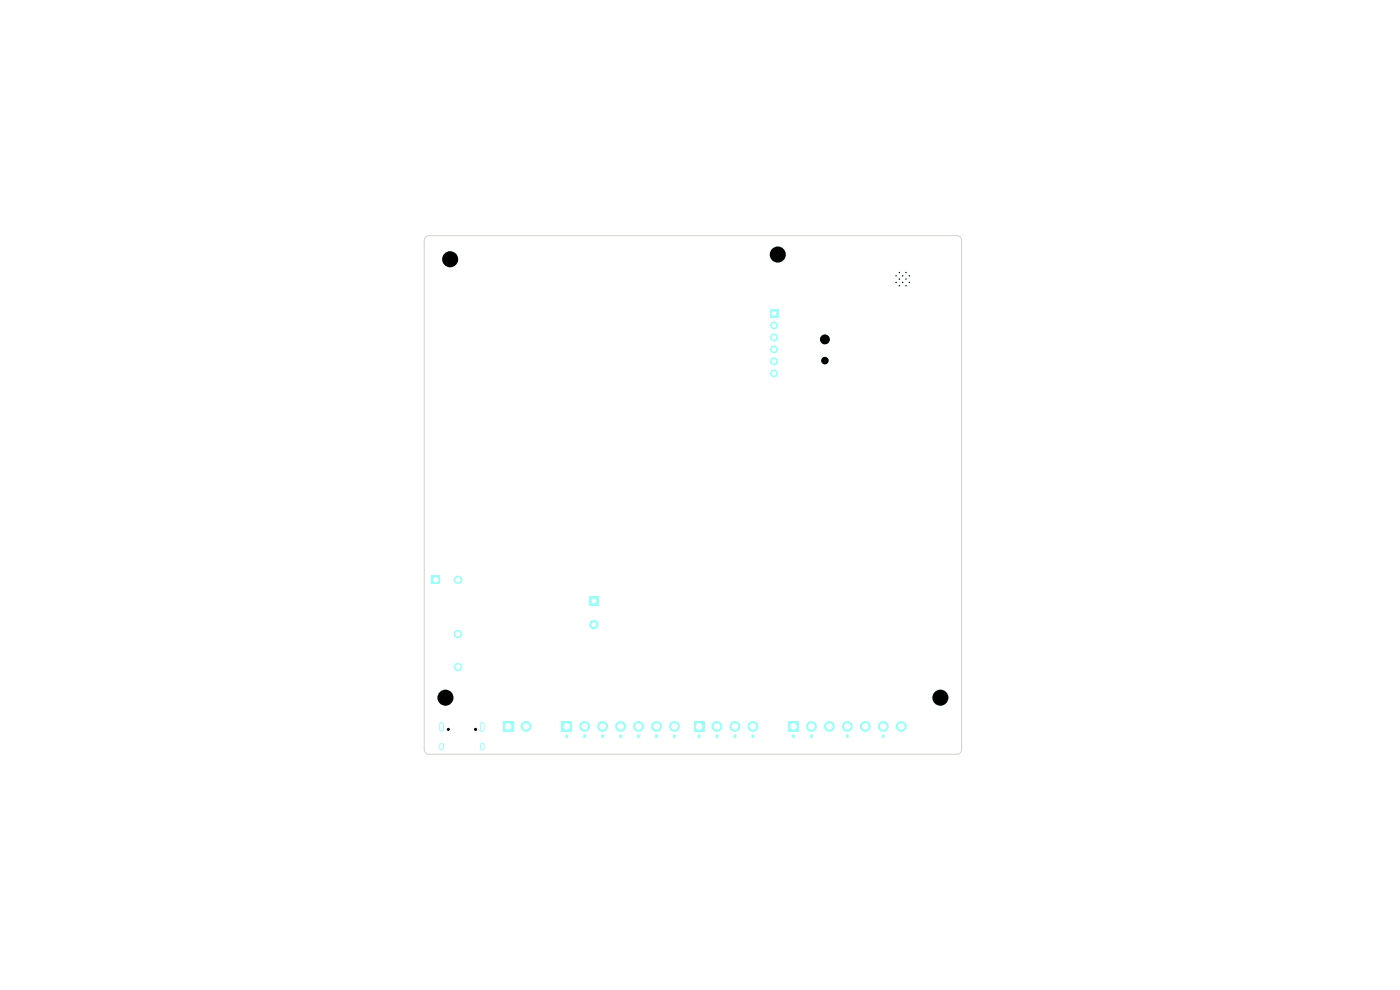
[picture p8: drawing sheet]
<svg xmlns="http://www.w3.org/2000/svg" width="297mm" height="210mm" viewBox="0 0 297 210" stroke-linecap="round" stroke-linejoin="round" font-family="sans-serif">
<g fill="#9afff8">
<path d="M93.3 157.8a.5 .5 0 0 1 .5-.2 .5 .5 0 0 1 .4 .5v.6a.5 .5 0 0 1-.5 .5 .5 .5 0 0 1-.5-.5z"/>
<path d="M101.9 157.8a.5 .5 0 0 1 .6-.2 .5 .5 0 0 1 .3 .5v.6a.5 .5 0 0 1-.5 .5 .5 .5 0 0 1-.5-.5z"/>
<path d="M120 155.9l.3-.1 .2 .1v.4l-.2 .3-.4-.2z"/>
<path d="M123.8 155.9l.3-.1 .2 .1v.4l-.2 .3-.3-.2z"/>
<path d="M127.6 155.9l.3-.1 .2 .1v.4l-.1 .3-.4-.2z"/>
<path d="M131.4 155.9l.3-.1 .2 .1 .1 .4-.2 .3-.4-.2z"/>
<path d="M135.2 155.9l.3-.1 .2 .1 .1 .4-.2 .3-.4-.2z"/>
<path d="M139 155.9l.3-.1 .3 .1v.4l-.2 .3-.4-.2z"/>
<path d="M142.8 155.9l.3-.1 .3 .1v.4l-.2 .3-.4-.2z"/>
<path d="M148.1 155.9l.2-.1 .3 .1v.4l-.2 .3-.4-.2z"/>
<path d="M151.9 155.9l.2-.1 .3 .1v.4l-.2 .3-.4-.2z"/>
<path d="M155.7 155.9l.3-.1 .2 .1v.4l-.2 .3-.4-.2z"/>
<path d="M159.5 155.9l.3-.1 .2 .1v.4l-.2 .3-.4-.2z"/>
<path d="M168.1 155.9l.3-.1 .2 .1v.4l-.2 .3-.3-.2z"/>
<path d="M171.9 155.9l.3-.1 .2 .1v.4l-.1 .3-.4-.2z"/>
<path d="M179.5 155.9l.3-.1 .2 .1 .1 .4-.2 .3-.4-.2z"/>
<path d="M187.1 155.9l.3-.1 .3 .1v.4l-.2 .3-.4-.2z"/>
<path d="M106.7 152.9h2.3v2.3h-2.3z"/>
<path d="M119.1 152.9h2.3v2.3h-2.3z"/>
<path d="M147.1 152.9h2.3v2.3h-2.3z"/>
<path d="M167.2 152.9h2.3v2.3h-2.3z"/>
<path d="M93.3 153.3a.5 .5 0 0 1 .5-.1 .5 .5 0 0 1 .4 .4v1.1a.5 .5 0 0 1-.5 .5 .5 .5 0 0 1-.5-.5z"/>
<path d="M101.9 153.3a.5 .5 0 0 1 .6-.1 .5 .5 0 0 1 .3 .4v1.1a.5 .5 0 0 1-.5 .5 .5 .5 0 0 1-.5-.5z"/>
<path d="M125 126.5h2v2h-2z"/>
<path d="M91.5 122.1h1.9v1.8h-1.9z"/>
<path d="M163.3 65.7h1.7v1.6h-1.7z"/>
<circle cx="111.6" cy="154.1" r="1.15"/>
<circle cx="124" cy="154.1" r="1.15"/>
<circle cx="127.8" cy="154.1" r="1.15"/>
<circle cx="131.7" cy="154.1" r="1.15"/>
<circle cx="135.5" cy="154.1" r="1.15"/>
<circle cx="139.3" cy="154.1" r="1.15"/>
<circle cx="143.1" cy="154.1" r="1.15"/>
<circle cx="152.1" cy="154.1" r="1.15"/>
<circle cx="155.9" cy="154.1" r="1.15"/>
<circle cx="159.7" cy="154.1" r="1.15"/>
<circle cx="172.1" cy="154.1" r="1.15"/>
<circle cx="176" cy="154.1" r="1.15"/>
<circle cx="179.8" cy="154.1" r="1.15"/>
<circle cx="183.6" cy="154.1" r="1.15"/>
<circle cx="187.4" cy="154.1" r="1.15"/>
<circle cx="191.2" cy="154.1" r="1.15"/>
<circle cx="95.1" cy="154.7" r=".33"/>
<circle cx="100.9" cy="154.7" r=".33"/>
<circle cx="94.5" cy="148" r="1.7"/>
<circle cx="199.5" cy="148" r="1.7"/>
<circle cx="97.1" cy="141.5" r=".9"/>
<circle cx="97.1" cy="134.5" r=".9"/>
<circle cx="126" cy="132.5" r="1"/>
<circle cx="97.2" cy="123" r=".9"/>
<circle cx="164.2" cy="79.2" r=".85"/>
<circle cx="164.2" cy="76.7" r=".85"/>
<circle cx="175" cy="76.5" r=".8"/>
<circle cx="164.2" cy="74.1" r=".85"/>
<circle cx="175" cy="72" r="1.05"/>
<circle cx="164.2" cy="71.6" r=".85"/>
<circle cx="164.2" cy="69" r=".85"/>
<circle cx="95.5" cy="55" r="1.7"/>
<circle cx="165" cy="54" r="1.7"/>
</g>
<path d="M90.3 50.3l.7-.3h112a1 1 0 0 1 1 1v108a1 1 0 0 1-1 1h-112a1 1 0 0 1-1-1v-108z" fill="none" stroke="#d0d2cd" stroke-width=".21"/>
<g fill="#000">
<circle cx="95.1" cy="154.7" r=".33"/>
<circle cx="100.9" cy="154.7" r=".33"/>
</g>
<path d="M93.7 153.6v1.1M93.7 158.1v.6M102.3 153.6v1.1M102.3 158.1v.6" fill="none" stroke="#fff" stroke-width=".6"/>
<g fill="#fff">
<circle cx="168.3" cy="154.1" r=".7"/>
<circle cx="172.1" cy="154.1" r=".7"/>
<circle cx="176" cy="154.1" r=".7"/>
<circle cx="179.8" cy="154.1" r=".7"/>
<circle cx="183.6" cy="154.1" r=".7"/>
<circle cx="187.4" cy="154.1" r=".7"/>
<circle cx="191.2" cy="154.1" r=".7"/>
</g>
<g fill="#000">
<circle cx="95.5" cy="55" r="1.7"/>
<circle cx="165" cy="54" r="1.7"/>
<circle cx="175" cy="72" r="1.05"/>
<circle cx="175" cy="76.5" r=".8"/>
<circle cx="199.5" cy="148" r="1.7"/>
</g>
<g fill="#fff">
<circle cx="148.3" cy="154.1" r=".7"/>
<circle cx="152.1" cy="154.1" r=".7"/>
<circle cx="155.9" cy="154.1" r=".7"/>
<circle cx="159.7" cy="154.1" r=".7"/>
<circle cx="107.8" cy="154.1" r=".7"/>
<circle cx="111.6" cy="154.1" r=".7"/>
<circle cx="164.2" cy="66.5" r=".5"/>
<circle cx="164.2" cy="69" r=".5"/>
<circle cx="164.2" cy="71.6" r=".5"/>
<circle cx="164.2" cy="74.1" r=".5"/>
<circle cx="164.2" cy="76.7" r=".5"/>
<circle cx="164.2" cy="79.2" r=".5"/>
</g>
<g fill="#000">
<circle cx="190.1" cy="59.9" r=".15"/>
<circle cx="190.1" cy="58.5" r=".15"/>
<circle cx="190.8" cy="57.8" r=".15"/>
<circle cx="190.8" cy="59.2" r=".15"/>
<circle cx="191.5" cy="59.9" r=".15"/>
<circle cx="191.5" cy="58.5" r=".15"/>
<circle cx="192.2" cy="57.8" r=".15"/>
<circle cx="192.2" cy="59.2" r=".15"/>
<circle cx="192.9" cy="59.9" r=".15"/>
<circle cx="192.9" cy="58.5" r=".15"/>
<circle cx="190.8" cy="60.6" r=".15"/>
<circle cx="192.2" cy="60.6" r=".15"/>
<circle cx="94.5" cy="148" r="1.7"/>
</g>
<g fill="#fff">
<circle cx="120.2" cy="154.1" r=".7"/>
<circle cx="124" cy="154.1" r=".7"/>
<circle cx="127.8" cy="154.1" r=".7"/>
<circle cx="131.7" cy="154.1" r=".7"/>
<circle cx="135.5" cy="154.1" r=".7"/>
<circle cx="139.3" cy="154.1" r=".7"/>
<circle cx="143.1" cy="154.1" r=".7"/>
<circle cx="126" cy="127.5" r=".5"/>
<circle cx="126" cy="132.5" r=".5"/>
<circle cx="97.1" cy="134.5" r=".55"/>
<circle cx="97.1" cy="141.5" r=".55"/>
<circle cx="92.4" cy="123" r=".55"/>
<circle cx="97.1" cy="123" r=".55"/>
</g>
</svg>
